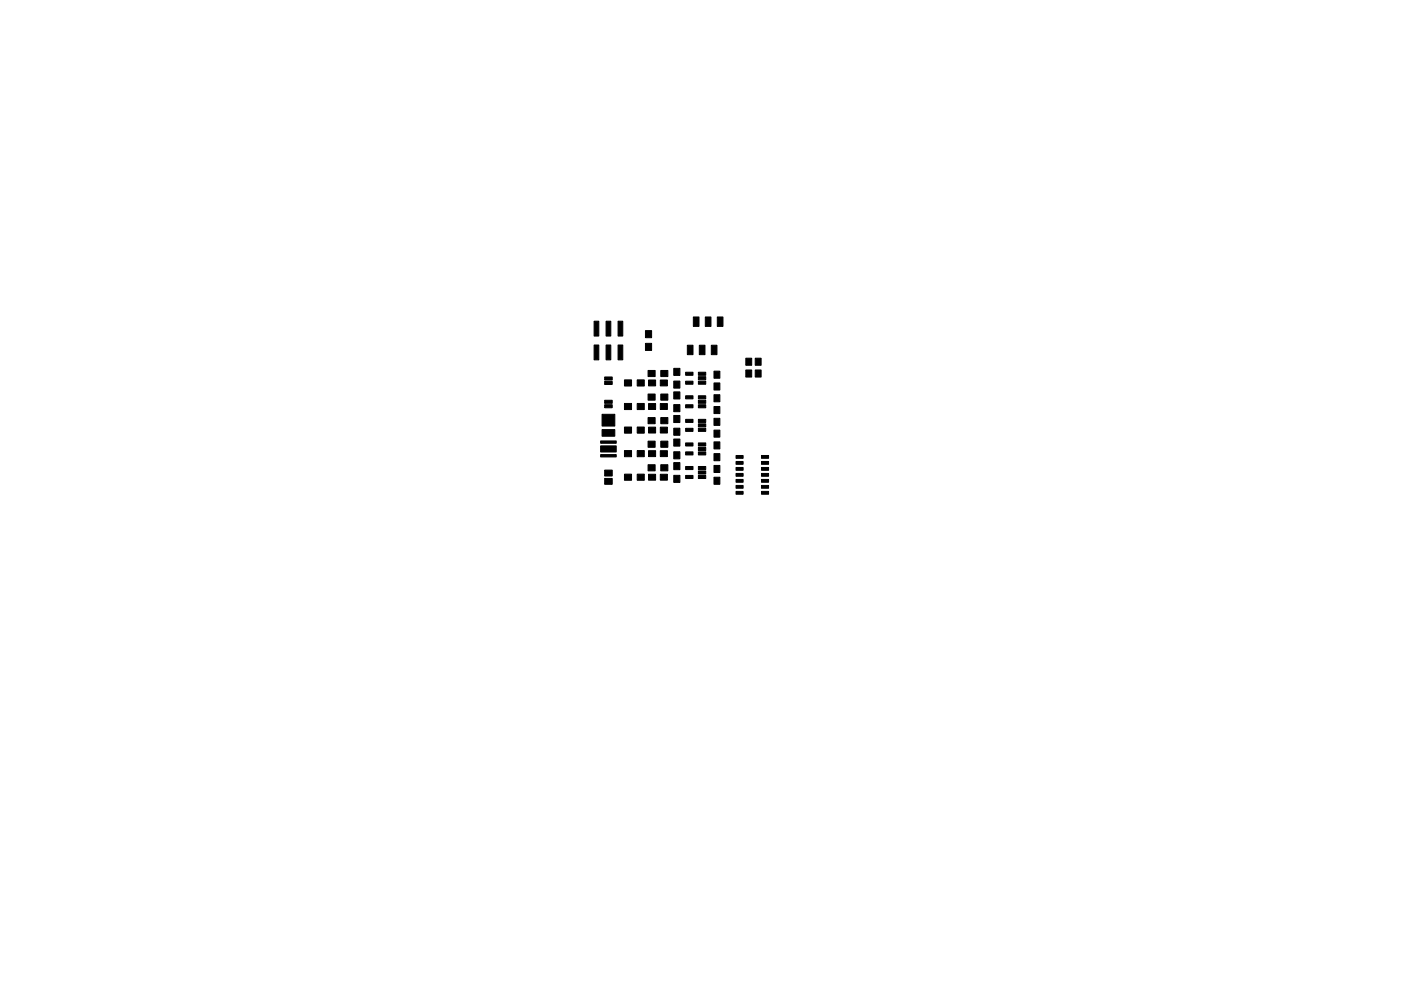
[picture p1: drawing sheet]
<svg xmlns="http://www.w3.org/2000/svg" width="297mm" height="210mm" viewBox="0 0 297 210" stroke-linecap="round" stroke-linejoin="round" font-family="sans-serif">
<g fill="#000" stroke="#000" stroke-width=".21">
<path d="M126 68.1h1v3.2h-1zM126 73.2h1v3.1h-1zM128.5 68.1h1v3.2h-1zM128.5 73.2h1v3.1h-1zM131 68.1h1v3.2h-1zM131 73.2h1v3.1h-1zM136.9 72.8h1.3v1.5h-1.3zM136.9 70.1h1.3v1.5h-1.3zM137.4 78.6h1.5v1.3h-1.5zM140.1 78.6h1.5v1.3h-1.5zM142.9 78.1h1.3v1.5h-1.3zM145.4 79h1.5v.6h-1.5z"/>
<path d="M145.7 73.2h1.2v2h-1.2zM147 67.2h1.2v2h-1.2zM148.3 73.2h1.2v2h-1.2zM148.1 79.9h1.5v.7h-1.5zM148.1 79h1.5v.6h-1.5zM149.5 67.2h1.2v2h-1.2zM150.8 73.2h1.2v2h-1.2zM152.1 67.2h1.2v2h-1.2zM158.1 76h1.3v1.5h-1.3zM158.1 78.5h1.3v1.5h-1.3zM160.1 78.5h1.3v1.5h-1.3zM160.1 76h1.3v1.5h-1.3z"/>
<path d="M127.6 87.9h2.7v2.5h-2.7zM127.6 91.1h2.7v1.4h-2.7zM128.2 99.7h1.6v1.3h-1.6zM128.2 84.9h1.6v.7h-1.6zM128.2 85.9h1.6v.6h-1.6zM128.2 80.9h1.6v.7h-1.6zM128.2 80h1.6v.6h-1.6zM127.4 93.5h3.2v.5h-3.2zM127.4 96.4h3.2v.5h-3.2zM127.4 94.6h3.2v1.3h-3.2zM132.4 95.6h1.5v1.3h-1.5zM132.4 90.6h1.5v1.3h-1.5z"/>
<path d="M132.4 85.6h1.5v1.3h-1.5zM132.4 80.6h1.5v1.3h-1.5zM135.1 95.6h1.5v1.3h-1.5zM135.1 90.6h1.5v1.3h-1.5zM135.1 85.6h1.5v1.3h-1.5zM135.1 80.6h1.5v1.3h-1.5zM137.4 98.6h1.5v1.3h-1.5zM137.4 93.6h1.5v1.3h-1.5zM137.4 88.6h1.5v1.3h-1.5zM137.4 83.6h1.5v1.3h-1.5zM137.5 95.6h1.5v1.3h-1.5zM137.5 90.6h1.5v1.3h-1.5z"/>
<path d="M137.5 85.6h1.5v1.3h-1.5zM137.5 80.6h1.5v1.3h-1.5zM140 95.6h1.5v1.3h-1.5zM140 90.6h1.5v1.3h-1.5zM140 85.6h1.5v1.3h-1.5zM140 80.6h1.5v1.3h-1.5zM140.1 98.6h1.5v1.3h-1.5zM140.1 93.6h1.5v1.3h-1.5zM140.1 88.6h1.5v1.3h-1.5zM140.1 83.6h1.5v1.3h-1.5zM142.9 98.1h1.3v1.5h-1.3zM142.9 95.8h1.3v1.5h-1.3z"/>
<path d="M142.9 93.1h1.3v1.5h-1.3zM142.9 90.8h1.3v1.5h-1.3zM142.9 88.1h1.3v1.5h-1.3zM142.9 83.1h1.3v1.5h-1.3zM142.9 85.8h1.3v1.5h-1.3zM142.9 80.8h1.3v1.5h-1.3zM145.4 99h1.5v.6h-1.5zM145.4 95.9h1.5v.6h-1.5zM145.4 94h1.5v.6h-1.5zM145.4 89h1.5v.6h-1.5zM145.4 90.9h1.5v.6h-1.5zM145.4 85.9h1.5v.6h-1.5z"/>
<path d="M145.4 84h1.5v.6h-1.5zM145.4 80.9h1.5v.6h-1.5zM148.1 99h1.5v.6h-1.5zM148.1 99.9h1.5v.7h-1.5zM148.1 94h1.5v.6h-1.5zM148.1 94.9h1.5v.7h-1.5zM148.1 95.9h1.5v.6h-1.5zM148.1 90.9h1.5v.6h-1.5zM148.1 89.9h1.5v.7h-1.5zM148.1 89h1.5v.6h-1.5zM148.1 84h1.5v.6h-1.5zM148.1 84.9h1.5v.7h-1.5z"/>
<path d="M148.1 85.9h1.5v.6h-1.5zM148.1 80.9h1.5v.6h-1.5zM151.4 96.2h1.2v1.5h-1.2zM151.4 93.7h1.2v1.5h-1.2zM151.4 88.7h1.2v1.5h-1.2zM151.4 91.2h1.2v1.5h-1.2zM151.4 86.2h1.2v1.5h-1.2zM151.4 83.7h1.2v1.5h-1.2zM151.4 78.7h1.2v1.5h-1.2zM151.4 81.2h1.2v1.5h-1.2zM156 99.2h1.6v.6h-1.6zM156 97.9h1.6v.6h-1.6z"/>
<path d="M156 96.6h1.6v.6h-1.6zM161.5 96.6h1.4v.6h-1.4zM161.5 97.9h1.4v.6h-1.4zM161.5 99.2h1.4v.6h-1.4zM128.2 101.5h1.6v1.3h-1.6zM132.4 100.6h1.5v1.3h-1.5zM135.1 100.6h1.5v1.3h-1.5zM137.5 100.6h1.5v1.3h-1.5zM140 100.6h1.5v1.3h-1.5zM142.9 100.8h1.3v1.5h-1.3zM145.4 100.9h1.5v.6h-1.5zM148.1 100.9h1.5v.6h-1.5z"/>
<path d="M151.4 101.2h1.2v1.5h-1.2zM151.4 98.7h1.2v1.5h-1.2zM156 104.3h1.6v.6h-1.6zM156 103h1.6v.6h-1.6zM156 101.7h1.6v.6h-1.6zM156 100.4h1.6v.6h-1.6zM161.5 100.4h1.4v.6h-1.4zM161.5 101.7h1.4v.6h-1.4zM161.5 103h1.4v.6h-1.4zM161.5 104.3h1.4v.6h-1.4z"/>
</g>
</svg>
